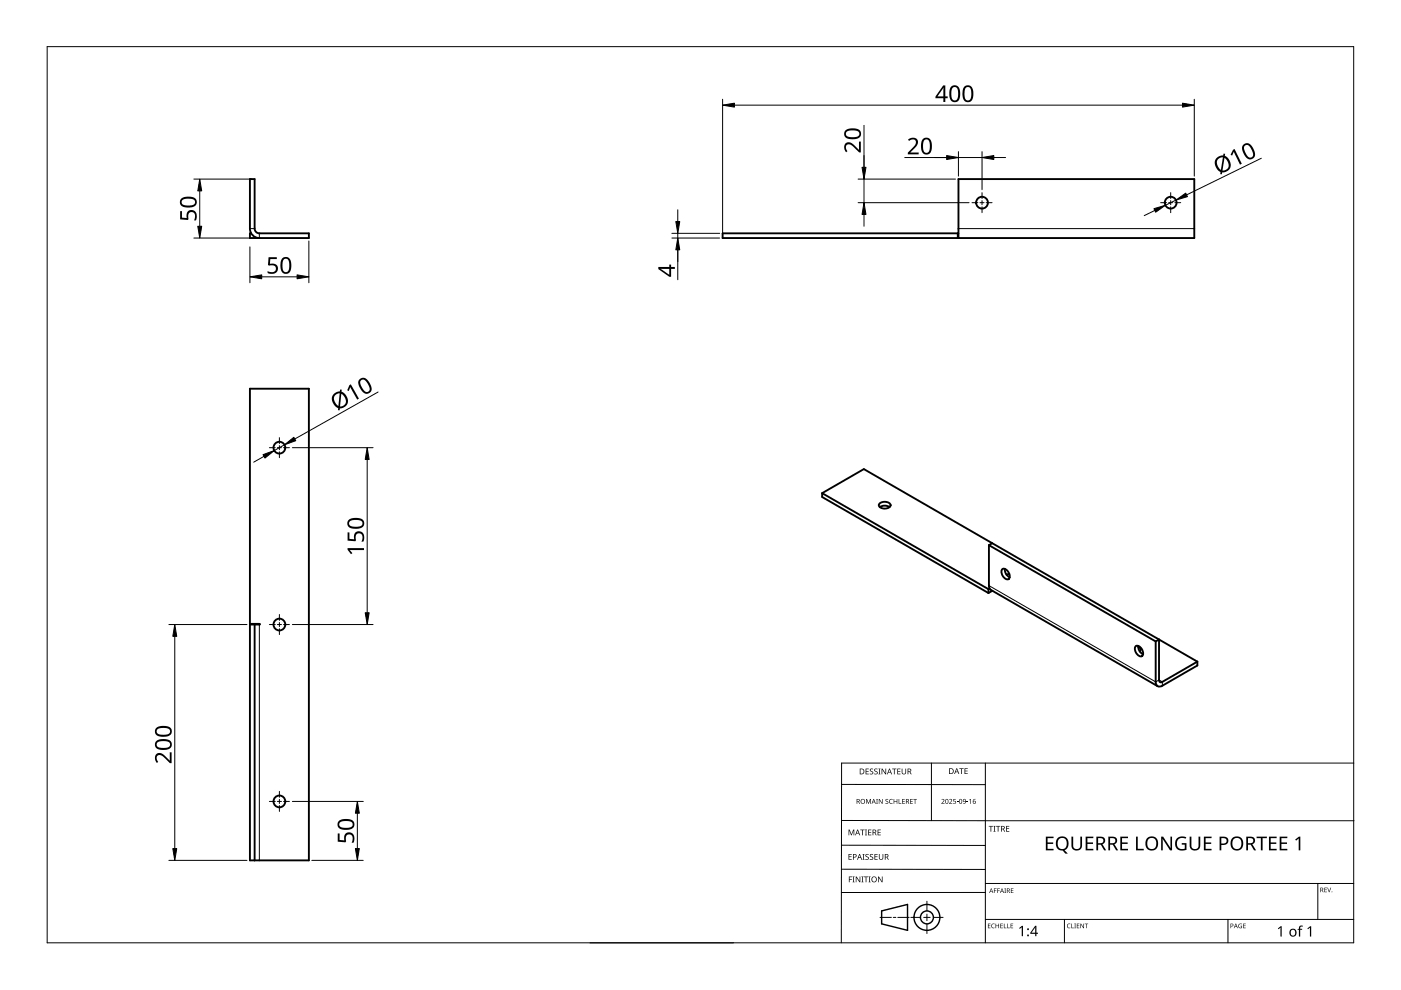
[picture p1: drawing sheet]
<svg xmlns="http://www.w3.org/2000/svg" width="297mm" height="210mm" viewBox="0 0 297 210" stroke-linecap="round" stroke-linejoin="round" font-family="sans-serif">
<g fill="none" stroke="#000" stroke-width=".4">
<path d="M53.3 49.5h-.3v1h12.5v-1h-10.5a1 1 0 0 1-1-1v-10.5h-1v10.5a2 2 0 0 0 2 2M203.1 49.5v1M203.2 49.5h-50v1h100v-12.5h-50v12.5M53 82.4h12.5v100h-12.5v-50h2.1v-.1h-2.1zM174.3 104.6v.8l35.3 20.3M174.3 104.6l8.9-5.1 27.2 15.7M174.3 104.6l35.3 20.3M186.4 106.8a1.56 1.56 0 0 1 2.4 .3 1.44 1.44 0 0 1-2.5 0zM188.6 107.5a1.85 1.85 0 0 0-2.1 0M209.7 115.6v8.6l.2 .7 35.5 20.6M209.7 115.6l35.3 20.4M210.4 115.2l-.7 .4"/>
<path d="M210.4 115.2l43.5 25.1M54 132.4v50M209.6 124.9v.8M209.8 124.8l-.2 .1M210.4 125.3l-.8 .4M212.6 120.6a1.44 1.44 0 0 1 1.2 2.2 1.44 1.44 0 0 1-1.2-2.2zM213 120.6a1.85 1.85 0 0 0 1.1 1.8M214 121.7l-.6 .1M240.9 137a1.44 1.44 0 0 1 1.2 2.1 1.44 1.44 0 0 1-1.2-2.1zM241.3 137.1a.59 .59 0 0 1 .5 .9l-.1 .1M241.3 136.9a1.85 1.85 0 0 0 1.1 1.8M245 136v8.6a.86 .86 0 0 0 .4 .9 .86 .86 0 0 0 1-.1l7.5-4.3v-.8"/>
<path d="M245 136l.7-.4v8.6l.2 .4h.5l7.5-4.3"/>
<circle cx="208.2" cy="43" r="1.25"/>
<circle cx="248.2" cy="43" r="1.25"/>
<circle cx="59.2" cy="94.9" r="1.25"/>
<circle cx="59.2" cy="132.4" r="1.25"/>
<circle cx="59.2" cy="169.9" r="1.25"/>
</g>
<path d="M53 48.5h1M55 49.5v1M203.2 48.5h50M55 132.4v50M209.7 124.2l35.3 20.4 .7-.4 .7 .4v.8" fill="none" stroke="#000" stroke-width=".21"/>
<path d="M10 9.9h277v190h-277z" fill="none" stroke="#000" stroke-width=".21"/>
<g fill="none" stroke="#000" stroke-width=".21">
<path d="M178.4 179.2l30.5 .1M178.4 166.3l30.5 .1M178.5 174h108.6M197.5 161.8v12.2M208.9 161.8v38.1M287 161.8h-108.6v38.1M125.1 199.9h30.5M178.4 184.3h30.5M186.6 194.5h2.4M189.4 194.5h.5M190.4 194.5h2.4M193.1 194.5h2.1"/>
<path d="M195.8 194.5h1.4M196.5 191.1v2M196.5 193.8v1.4M196.5 195.9v2M197.9 194.5h2.1M208.9 189.2h-30.5M208.9 187.3h78.1M208.9 194.9h78.1M225.7 194.9v5M260.4 194.9v5M279.4 187.3v7.6"/>
</g>
<g fill="none" stroke="#000" stroke-width=".3">
<path d="M186.9 193.1l5.5-1.3v5.5l-5.5-1.4z"/>
<circle cx="196.5" cy="194.5" r="1.37"/>
<circle cx="196.5" cy="194.5" r="2.74"/>
</g>
<g fill="#000">
<path d="M179.9 175.9h.2l.4 1 .4-1h.2v1.2h-.1v-1.1l-.4 1.1h-.2l-.4-1.1 .1 1.1h-.2zM182.4 175.9h.9v.1h-.4v1.1h-.1v-1.1h-.4zM183.4 175.9h.4l-.1 .1v1l.1 .1h-.4l.1-.1v-1zM183.6 169.4h.2l.3 .8 .4-.8h.2v1h-.2v-.9l-.4 .9-.4-.9 .1 .9h-.2zM183.5 163h.7v.1h-.5v.4h.5v.1h-.5v.4h.5v.2h-.7zM184.1 175.9h.6v.1h-.5v.4h.5v.1h-.5v.5h.5v.1h-.6zM184.5 163.1l.4-.2 .2 .1v.1a.25 .25 0 0 0-.4-.1 .25 .25 0 0 0 0 .4 .4 .4 0 0 1 .5 .3 .4 .4 0 0 1-.3 .5 .4 .4 0 0 1-.5-.2h.1a.27 .27 0 0 0 .4 .1 .27 .27 0 0 0-.1-.4l-.3-.3zM185.4 163.1l.4-.2 .3 .1-.1 .1a.25 .25 0 0 0-.4-.1 .25 .25 0 0 0 0 .4 .4 .4 0 0 1 .5 .3 .4 .4 0 0 1-.3 .5 .4 .4 0 0 1-.5-.2h.1a.27 .27 0 0 0 .4 .1 .27 .27 0 0 0 0-.4l-.4-.3zM185.8 169.4h.3l-.1 .1v.8l.1 .1h-.3l.1-.1zM186.2 163h.5l-.2 .1v1l.2 .1h-.5l.2-.1v-1zM186.1 175.9h.6v.1h-.5v.4h.5v.1h-.5v.5h.5v.1h-.6zM186.3 169.4h.2l.5 .8v-.8h.1v1h-.1l-.6-.8v.8h-.1z"/>
<path d="M186.9 163h.2l.6 1v-1h.2v1.2h-.2l-.6-1v1h-.2zM187.8 169.5l.3-.1h.2v.2a.25 .25 0 0 0-.3-.1 .25 .25 0 0 0-.1 .3 .25 .25 0 0 0 .3 .1 .32 .32 0 0 1 0 .5 .32 .32 0 0 1-.5-.1 .25 .25 0 0 0 .4 .1 .25 .25 0 0 0 0-.4l-.3-.2zM188.6 169.5l.4-.1h.3l-.1 .2a.41 .41 0 0 0-.6 .3 .41 .41 0 0 0 .6 .4 .48 .48 0 0 1-.6-.1 .48 .48 0 0 1 0-.7zM189.1 163h1v.1h-.4v1.1h-.2v-1.1h-.4zM189.5 169.4h.1v.4h.5v-.4h.1v1h-.1v-.5h-.5v.5h-.1zM190.5 169.4h.2v.9h.4v.1h-.6zM190.2 163h.7v.1h-.5v.4h.5v.1h-.5v.4h.5v.2h-.7zM191.3 169.4h.5v.1h-.4v.3h.4v.1h-.4v.4h.4v.1h-.5zM191.2 163h.1v.8a.32 .32 0 0 0 .3 .3 .32 .32 0 0 0 .4-.4v-.7h.1v.7a.47 .47 0 0 1-.5 .5 .47 .47 0 0 1-.4-.5zM193 169.4h.5v.1h-.4v.3h.4v.1h-.4v.4h.4v.1h-.5zM193.6 169.4h.8v.1h-.3v.9h-.2v-.9h-.3zM199.6 169.5a.37 .37 0 0 1 .6 0 .37 .37 0 0 1-.2 .6l-.2 .2h.5v.1h-.7l.3-.4a.27 .27 0 0 0 .2-.3 .27 .27 0 0 0-.4-.1z"/>
<path d="M201.2 169.5a.37 .37 0 0 1 .6 0 .37 .37 0 0 1-.2 .6l-.2 .2h.5v.1h-.7l.3-.4a.27 .27 0 0 0 .3-.3 .27 .27 0 0 0-.5-.1zM202.1 169.4h.5v.1h-.4v.3a.34 .34 0 0 1 .5 .2 .34 .34 0 0 1-.2 .4 .34 .34 0 0 1-.4-.1 .29 .29 0 0 0 .4 0 .29 .29 0 0 0 0-.4 .29 .29 0 0 0-.4 0zM202.8 170l.4 .1zM203.4 162.9h.9v.1h-.4v1.1h-.1v-1.1h-.4zM204.9 170l.4 .1zM204.5 162.9h.7v.1h-.5v.4h.4v.1h-.4v.5h.5v.1h-.7zM205.5 169.6l.4-.2v1h-.2v-.9zM209.6 175.1h.9v.2h-.3v1h-.2v-1h-.4zM210.6 175.1h.5l-.2 .1v1l.2 .1h-.5l.2-.1v-1zM211.2 175.1h.9v.2h-.4v1h-.2v-1h-.3zM213.3 175.1h.7v.2h-.5v.3h.5v.2h-.5v.4h.5v.1h-.7zM227.2 177.4h.3v1.9a.76 .76 0 0 0 .8 .7 .76 .76 0 0 0 .7-.7v-1.9h.4v1.9a1.12 1.12 0 0 1-1.1 1 1.12 1.12 0 0 1-1.1-1z"/>
<path d="M249.5 177.7a1.87 1.87 0 0 1 2-.2l-.1 .3a1.2 1.2 0 0 0-1.9 .9 1.2 1.2 0 0 0 1.7 1.3v-.9h-.6v-.3h1v1.4a1.59 1.59 0 0 1-2.4-.9v-.1a1.67 1.67 0 0 1 .3-1.5zM252.2 177.4h.4v1.9a.76 .76 0 0 0 .8 .7 .76 .76 0 0 0 .7-.7v-1.9h.4v1.9a1.12 1.12 0 0 1-1.2 1 1.12 1.12 0 0 1-1.1-1zM180 185.8h.7v.2h-.6v.4h.5v.1h-.5v.6h-.1zM179.9 181.1h.7v.1h-.5v.4h.4v.1h-.4v.5h.5v.1h-.7zM180.8 185.8h.4l-.1 .2v.9l.1 .2h-.4l.1-.2v-.9zM181.4 185.8h.2l.7 1.1v-1.1h.1v1.3h-.2l-.6-1v1h-.2zM182.6 185.8h.5l-.2 .2v.9l.2 .2h-.5l.2-.2v-.9zM182.9 181.1h.4l-.1 .1v1l.1 .1h-.4l.1-.1v-1zM183.2 185.8h.9v.2h-.4v1.1h-.2v-1.1h-.3zM183.5 181.2l.5-.1h.2v.2a.25 .25 0 0 0-.4-.1 .25 .25 0 0 0 0 .4 .4 .4 0 0 1 .4 .3 .4 .4 0 0 1-.2 .4 .4 .4 0 0 1-.5-.2 .27 .27 0 0 0 .5 .1 .27 .27 0 0 0-.1-.4l-.4-.3zM184.2 185.8h.4l-.1 .2v.9l.1 .2h-.4l.1-.2v-.9zM184.5 181.2l.4-.1h.2v.2a.25 .25 0 0 0-.4-.1 .25 .25 0 0 0 0 .4 .4 .4 0 0 1 .5 .3 .4 .4 0 0 1-.3 .4 .4 .4 0 0 1-.5-.2h.1a.27 .27 0 0 0 .4 .1 .27 .27 0 0 0-.1-.4l-.3-.3z"/>
<path d="M185.4 181.1h.7v.1h-.5v.4h.5v.1h-.5v.5h.5v.1h-.7zM186.2 185.8h.1l.7 1.1v-1.1h.1v1.3h-.2l-.6-1v1h-.1zM186.3 181.1h.2v.8a.32 .32 0 0 0 .3 .3 .32 .32 0 0 0 .3-.3v-.8h.2v.8a.47 .47 0 0 1-.5 .4 .47 .47 0 0 1-.5-.4zM209.5 195.8h.5l-.4 .1v.3h.4l-.4 .1v.4l.4 .1h-.5zM210.3 196l.3-.2 .3 .1v.1a.39 .39 0 0 0-.6 .3 .39 .39 0 0 0 .6 .4 .46 .46 0 0 1-.7-.1 .46 .46 0 0 1 .1-.6zM210.7 188.4h.6l-.4 .1v.3h.4l-.4 .1v.4h-.2zM211.4 188.4h.6l-.4 .1v.3h.4l-.4 .1v.4h-.2zM211.1 195.8h.1v.4h.5v-.4h.1v1h-.1v-.5h-.5v.5h-.1zM212.1 195.8h.5l-.4 .1v.3h.4l-.4 .1v.4l.4 .1h-.5zM212.8 195.8h.2v.9l.4 .1h-.6zM212.9 188.4h.4l-.1 .1 .1 .8h-.4l.2-.1zM213.6 195.8h.1v.9l.4 .1h-.5z"/>
<path d="M214.3 195.8h.5l-.4 .1v.3h.4l-.4 .1v.4l.4 .1h-.5zM214.3 188.4h.6l-.5 .1v.3h.4l-.4 .1v.3l.5 .1h-.6zM216.1 196.8l.6-.5h.2v2.2h-.3v-1.9l-.4 .3zM221.7 177.4h1.7v.3h-1.3v.9h1.2v.3h-1.2v1.1h1.3v.3h-1.7zM226.3 196l.4-.2 .3 .1-.1 .1a.39 .39 0 0 0-.6 .3 .39 .39 0 0 0 .6 .4 .46 .46 0 0 1-.6-.1 .46 .46 0 0 1 0-.6zM227.1 195.8h.2v.9l.4 .1h-.6zM227.8 195.8h.3l-.1 .1 .1 .9h-.3l.1-.1zM228.3 195.8h.5l-.4 .1v.3h.4l-.4 .1v.4l.4 .1h-.5zM229.1 195.8h.1l.5 .8v-.8h.1v1h-.1l-.5-.8v.8h-.1zM230 195.8h.7l-.3 .1v.9h-.1v-.9zM230.2 177.4h1.6v.3h-1.3v.9h1.2v.3h-1.2v1.1h1.3v.3h-1.6zM237.5 177.4h1.7v.3h-1.3v.9h1.2v.3h-1.2v1.1h1.3v.3h-1.7z"/>
<path d="M240.9 177.4h.3v2.6h1.3v.3h-1.6zM246.2 177.4h.4l1.6 2.4v-2.4h.3v2.9h-.4l-1.6-2.4v2.4h-.3zM255.2 177.4h1.7v.3h-1.3v.9h1.2v.3h-1.2v1.1h1.3v.3h-1.7zM262.7 196l.6-.1-.1 .1a.4 .4 0 0 0-.5 .3 .4 .4 0 0 0 .5 .4v-.3l-.2-.1h.3v.5a.53 .53 0 0 1-.7-.1 .53 .53 0 0 1 .1-.7zM263.6 195.8h.5l-.4 .1v.3h.4l-.4 .1v.4l.4 .1h-.5zM266.4 177.4h2.2v.3h-.9v2.6h-.4v-2.6h-.9zM269 177.4h1.7v.3h-1.3v.9h1.2v.3h-1.2v1.1h1.3v.3h-1.7zM270.9 196.8l.6-.4h.2v2.2h-.2v-1.9l-.4 .3zM271.3 177.4h1.6v.3h-1.2v.9h1.2v.3h-1.2v1.1h1.2v.3h-1.6zM274.6 178l.8-.6h.3v2.9h-.4l.1-2.5-.6 .4zM275.5 196.4l.7-.1v.2h-.4l-.1 .2v.2h.4v.2h-.4v1.5h-.3v-1.5h-.3l.3-.2zM277.2 196.8l.6-.4h.2v2.2h-.3v-1.9l-.4 .3z"/>
<path d="M280.8 188.2h.5l-.4 .1v.3h.4l-.4 .1v.4l.4 .1h-.5zM281.4 188.2h.1l.3 .8 .3-.8h.1l-.3 1h-.1z"/>
<path d="M181.6 169.4h.3a.29 .29 0 0 1 .4 .2 .29 .29 0 0 1-.2 .4l.3 .4h-.2l-.2-.4h-.2v.4h-.2zM181.8 169.5v.4h.1a.2 .2 0 0 0 .2-.2 .2 .2 0 0 0-.2-.2z"/>
<path d="M181.8 175.9h.1l.5 1.2h-.2l-.1-.4h-.5l-.2 .4h-.1zM181.8 176l-.2 .6h.4z"/>
<path d="M182.3 163h.4a.61 .61 0 0 1 .6 .6 .61 .61 0 0 1-.7 .6h-.3zM182.4 163.1v.9h.2a.48 .48 0 0 0 .5-.4 .48 .48 0 0 0-.5-.5z"/>
<path d="M182.4 169.9a.51 .51 0 0 1 1 0 .51 .51 0 0 1-1 0zM182.6 169.9a.4 .4 0 0 0 .8 0 .4 .4 0 0 0-.8 0z"/>
<path d="M185 175.9h.3a.35 .35 0 0 1 .5 .2 .35 .35 0 0 1-.3 .5l.4 .5h-.2l-.3-.5h-.2v.5h-.2zM185.2 176v.5h.1a.23 .23 0 0 0 .3-.3 .23 .23 0 0 0-.3-.2z"/>
<path d="M185.2 169.4l.5 1-.3-.3h-.4l-.2 .3zM185.2 169.5l-.1 .5h.3z"/>
<path d="M188.5 163h.2l.4 1.2h-.1l-.2-.4h-.5l-.1 .4h-.2zM188.6 163.1l-.2 .6h.4z"/>
<path d="M192.1 169.4h.3a.29 .29 0 0 1 .3 .2 .29 .29 0 0 1-.2 .4l.3 .4h-.1l-.3-.4h-.2v.4h-.1zM192.2 169.5v.4h.2a.2 .2 0 0 0 .2-.2 .2 .2 0 0 0-.3-.2z"/>
<path d="M192.4 163h.4a.35 .35 0 0 1 .4 .2 .35 .35 0 0 1-.2 .4l.3 .6h-.2l-.3-.5h-.2v.5h-.2zM192.6 163.1v.4h.2a.23 .23 0 0 0 .3-.2 .23 .23 0 0 0-.3-.2z"/>
<path d="M200.5 169.5l.4-.1 .2 .2v.5l-.2 .3h-.3l-.2-.2zM200.6 169.6v.1a.37 .37 0 0 0-.1 .4 .37 .37 0 0 0 .4 .2 .4 .4 0 0 0 .1-.5 .4 .4 0 0 0-.4-.2z"/>
<path d="M201.2 162.9h.4a.61 .61 0 0 1 .6 .6 .61 .61 0 0 1-.6 .6h-.4zM201.4 163v1h.1a.48 .48 0 0 0 .5-.5 .48 .48 0 0 0-.4-.5z"/>
<path d="M202.8 162.9h.1l.5 1.2h-.2l-.1-.4h-.5l-.1 .4h-.2zM202.8 163l-.1 .6h.3z"/>
<path d="M203.5 169.5l.3-.1 .2 .2v.5l-.2 .3h-.3l-.1-.2zM203.5 169.6v.1a.37 .37 0 0 0-.1 .4 .37 .37 0 0 0 .4 .2 .4 .4 0 0 0 .1-.5 .4 .4 0 0 0-.4-.2z"/>
<path d="M204.2 169.5a.49 .49 0 0 1 .6 .4 .49 .49 0 0 1-.4 .5l-.2-.1h.4l.1-.4a.32 .32 0 0 1-.5 .1 .32 .32 0 0 1 0-.5zM204.3 169.7a.22 .22 0 0 0 .4 0 .22 .22 0 0 0-.4 0z"/>
<path d="M206.4 169.5l.4-.1-.3 .2-.1 .3a.35 .35 0 0 1 .5 .2 .35 .35 0 0 1-.4 .4 .35 .35 0 0 1-.3-.4zM206.4 170.1a.22 .22 0 0 0 .4 0 .22 .22 0 0 0-.4 0z"/>
<path d="M212.3 175.1h.3a.35 .35 0 0 1 .4 .3 .35 .35 0 0 1-.2 .4l.3 .5h-.2l-.3-.5h-.2v.5h-.1zM212.4 175.2v.5h.2a.23 .23 0 0 0 .3-.2 .23 .23 0 0 0-.3-.3z"/>
<path d="M224.2 177.7a1.42 1.42 0 0 1 1.8-.1 1.42 1.42 0 0 1 .5 1.7l-.3 .6-.5 .4 .7 .7h-.5l-.6-.7a1.53 1.53 0 0 1-1.4-.9 1.53 1.53 0 0 1 .3-1.7zM224.6 177.9a1.23 1.23 0 0 0 .5 2.1 1.23 1.23 0 0 0 1.1-.9 1.23 1.23 0 0 0-.6-1.4h-.6z"/>
<path d="M232.5 177.4h.8a.84 .84 0 0 1 1 .6 .84 .84 0 0 1-.6 1l.8 1.3h-.4l-.7-1.2h-.6v1.2h-.3zM232.8 177.7v1.1h.5a.56 .56 0 0 0 .6-.6 .56 .56 0 0 0-.7-.5z"/>
<path d="M235 177.4h.8a.84 .84 0 0 1 1 .6 .84 .84 0 0 1-.5 1l.8 1.3h-.5l-.7-1.2h-.5v1.2h-.4zM235.4 177.7v1.1h.4a.56 .56 0 0 0 .7-.6 .56 .56 0 0 0-.7-.5z"/>
<path d="M243.2 177.7a1.44 1.44 0 0 1 1.9-.1 1.44 1.44 0 0 1 .4 1.9 1.39 1.39 0 0 1-1.9 .7 1.39 1.39 0 0 1-.7-1.9zM243.5 177.9a1.23 1.23 0 0 0 .6 2.1 1.23 1.23 0 0 0 1.1-.9 1.23 1.23 0 0 0-.6-1.4h-.6z"/>
<path d="M258.6 177.4h.7a.92 .92 0 0 1 1.1 .9 .92 .92 0 0 1-1.1 .9h-.4v1.1h-.3zM258.9 177.7v1.1a.73 .73 0 0 0 .9 0 .73 .73 0 0 0 .2-.8l-.4-.3z"/>
<path d="M261.2 177.7a1.44 1.44 0 0 1 1.9-.1 1.44 1.44 0 0 1 .4 1.9 1.39 1.39 0 0 1-1.9 .7 1.39 1.39 0 0 1-.7-1.9zM261.6 177.9a1.23 1.23 0 0 0 .5 2.1 1.23 1.23 0 0 0 1.1-.9 1.23 1.23 0 0 0-.5-1.4h-.7z"/>
<path d="M264.2 177.4h.8a.84 .84 0 0 1 1.1 .6 .84 .84 0 0 1-.6 1l.8 1.3h-.4l-.7-1.2h-.6v1.2h-.4zM264.6 177.7v1.1h.4a.56 .56 0 0 0 .7-.6 .56 .56 0 0 0-.7-.5z"/>
<path d="M180.8 181.1h.4a.41 .41 0 0 1 .4 .5 .41 .41 0 0 1-.6 .2v.5h-.2zM181 181.2v.5a.29 .29 0 0 0 .5-.3 .29 .29 0 0 0-.5-.2z"/>
<path d="M182.2 181.1h.1l.5 1.2h-.2l-.1-.4h-.5l-.1 .4h-.2zM182.3 181.2l-.2 .6h.3z"/>
<path d="M184.7 186.5a.61 .61 0 0 1 1.2 0 .61 .61 0 0 1-1.2 0zM184.9 186.5a.45 .45 0 0 0 .9 0 .45 .45 0 0 0-.9 0z"/>
<path d="M187.6 181.1h.3a.35 .35 0 0 1 .5 .2 .35 .35 0 0 1-.3 .4l.4 .6h-.2l-.3-.5h-.3v.5h-.1zM187.7 181.2v.5h.2a.23 .23 0 0 0 .3-.3 .23 .23 0 0 0-.3-.2z"/>
<path d="M210.1 188.4l.5 .9-.2-.3h-.4l-.3 .3zM210.2 188.5l-.2 .4h.3z"/>
<path d="M212.4 188.4l.5 .9-.3-.3h-.3l-.3 .3zM212.4 188.5l-.1 .4h.3z"/>
<path d="M213.5 188.4h.2a.28 .28 0 0 1 .4 .2 .28 .28 0 0 1-.2 .3l.3 .4-.4-.4h-.2v.4h-.1zM213.6 188.5v.3h.1a.19 .19 0 0 0 .3-.2 .19 .19 0 0 0-.3-.1z"/>
<path d="M219.5 196.3h.2v1.5h.4v.2h-.4v.5h-.2v-.5h-1.1v-.2zM219.5 196.6l-.8 1.2h.8z"/>
<path d="M260.9 195.8h.2a.32 .32 0 0 1 .4 .4 .32 .32 0 0 1-.5 .2v.4h-.1zM261 195.9v.4a.24 .24 0 0 0 .4-.2 .24 .24 0 0 0-.4-.2z"/>
<path d="M262 195.8l.4 1-.2-.3h-.4l-.2 .3zM262 196l-.1 .4h.3z"/>
<path d="M273.6 197.1a.82 .82 0 0 1 1.2 .1 .82 .82 0 0 1-.2 1.2 .82 .82 0 0 1-1.2-.4zM273.8 197.2a.6 .6 0 0 0-.1 .8 .6 .6 0 0 0 .8 .2l.1-.3a.53 .53 0 0 0-.1-.6 .53 .53 0 0 0-.7-.1z"/>
<path d="M279.9 188.2h.3a.28 .28 0 0 1 .3 .2 .28 .28 0 0 1-.1 .3l.2 .5-.3-.4h-.2v.4h-.2zM280.1 188.3v.4h.1a.19 .19 0 0 0 .2-.2 .19 .19 0 0 0-.2-.2z"/>
<circle cx="218" cy="198.3" r=".2"/>
<circle cx="218" cy="197" r=".2"/>
<circle cx="282.4" cy="189.1" r=".09"/>
</g>
<g fill="none" stroke="#000" stroke-width=".21">
<path d="M206.1 43h1.2M207.8 43h.8M208.2 40.8v1.3M208.2 42.5v.9M208.2 43.8v1.3M209.1 43h1.2M246.1 43h1.2M247.8 43h.8M248.2 40.8v1.3M248.2 42.5v.9M248.2 43.8v1.3M249.1 43h1.2"/>
<path d="M57.1 94.9h1.3M58.8 94.9h.9M59.2 92.8v1.2M59.2 94.5v.9M59.2 95.8v1.2M60.1 94.9h1.3M57.1 132.4h1.3M58.8 132.4h.9M59.2 130.3v1.2M59.2 132v.9M59.2 133.3v1.2M60.1 132.4h1.3"/>
<path d="M57.1 169.9h1.3M58.8 169.9h.9M59.2 167.8v1.2M59.2 169.5v.9M59.2 170.8v1.2M60.1 169.9h1.3"/>
</g>
<g fill="none" stroke="#000" stroke-width=".21">
<path d="M41.1 38h12.3M153.2 21v28.8M155.7 22.3h95M181.9 38h20.7M183.2 26.6v16.4M191.8 33.4h16.4M203.2 32.2v5.1M208.2 32.2v8M210.7 33.4h2.5M253.2 21v16.3M267.4 33.6l-15.8 7.7M41.1 50.5h13.3"/>
<path d="M42.3 40.5v7.5M53 52.3v7.6M55.5 58.7h7.5M65.5 51.1v8.8M142.5 49.5h10.1M142.5 50.5h10.1M143.7 44.5v2.5M143.7 49.5v9.8M181.9 43h23.6M183.2 45.5v2.5M244.8 44.6l-2.2 1.1M249.3 42.4l-2.2 1.1"/>
<path d="M56 96.8l-2.2 1.2M60.3 94.3l-2.2 1.2M62 94.9h17.1M77.8 97.4v32.5M80.2 83.1l-17.7 10M35.8 132.4h16.6M37.1 134.9v45M62 132.4h17.1M62 169.9h15M75.8 172.4v7.5M35.8 182.4h16.6M66.1 182.4h10.9"/>
</g>
<g fill="#000" stroke="#000" stroke-width=".21">
<path d="M153.2 22.3l2.5-.4v.8zM182.8 35.5h.8l-.4 2.5zM200.7 33l2.5 .4-2.5 .4zM208.2 33.4l2.5-.4v.8zM250.7 21.9l2.5 .4-2.5 .4zM42.3 38l.5 2.5h-.9zM41.9 48h.9l-.5 2.5zM53 58.7l2.5-.4v.8zM63 58.3l2.5 .4-2.5 .4zM143.7 50.5l.4 2.5h-.8zM143.3 47h.8l-.4 2.5zM183.2 43l.4 2.5h-.8z"/>
<path d="M244.7 44.2l2.4-.7-2.1 1.5zM249.3 42.4l2.1-1.5 .4 .8zM55.8 96.4l2.3-.9-1.9 1.6zM60.3 94.3l2-1.6 .4 .7zM77.8 94.9l.5 2.5h-.9zM37.1 132.4l.4 2.5h-.9zM77.4 129.9h.9l-.5 2.5zM36.6 179.9h.9l-.4 2.5zM75.8 169.9l.4 2.5h-.9zM75.3 179.9h.9l-.4 2.5z"/>
</g>
<g fill="#000">
<path d="M179.2 30.4a1.5 1.5 0 0 1 2.2 .7l.7 .7v-1.8h.4v2.3h-.3l-1.2-1.1a.98 .98 0 0 0-1.6-.2v.4l.3 .7-.3 .2a1.47 1.47 0 0 1-.2-1.9zM192.5 29.6a1.16 1.16 0 0 1 1.3-.4 1.16 1.16 0 0 1 .8 1.1l-.3 .7-1.3 1.3h1.8v.4h-2.3v-.3l1.1-1.1a.98 .98 0 0 0 .2-1.7h-.4l-.7 .3zM261.4 31.7l.3-.1 1.6 3.1-.4 .2-1.3-2.7-.4 .8-.3-.2zM38.2 44.8h.4v1.3l1 .1a1.17 1.17 0 0 1 1-1.7 1.17 1.17 0 0 1 1.1 1.6l-.2 .6h-.4a1.03 1.03 0 0 0-.5-1.7 .93 .93 0 0 0-.6 1.4l-.2 .2-1.6-.1zM56.9 54.5h1.8v.4h-1.4l-.1 1a1.17 1.17 0 0 1 1.8 1 1.17 1.17 0 0 1-1.6 1.2l-.7-.2v-.4a1.03 1.03 0 0 0 1.8-.5 .93 .93 0 0 0-1.5-.7l-.2-.1zM74.1 81.7l.3-.2 1.7 3-.4 .2-1.4-2.6-.3 .8-.4-.1zM73.7 112.9h.4v1.4h1a1.17 1.17 0 0 1 1-1.7 1.17 1.17 0 0 1 1.1 1.6l-.2 .6h-.4a1.03 1.03 0 0 0-.5-1.7 .93 .93 0 0 0-.6 1.4l-.2 .3-1.6-.2zM73.7 116.2h3.5v.4h-3.1l.6 .7-.3 .2-.7-.9zM33.1 159.9a1.5 1.5 0 0 1 2.2 .6l.7 .8v-1.8h.4v2.3h-.4l-1.1-1.1a.98 .98 0 0 0-1.6-.3l-.1 .5 .3 .6-.2 .3a1.46 1.46 0 0 1-.2-1.9zM71.6 176.7h.4v1.4l1 .1a1.17 1.17 0 0 1 1-1.7 1.17 1.17 0 0 1 1.1 1.6l-.1 .6h-.5a1.03 1.03 0 0 0 .3-1.1 1.03 1.03 0 0 0-.8-.7 .93 .93 0 0 0-.6 1.5l-.1 .2-1.7-.1z"/>
<path d="M201.7 18.3a1.16 1.16 0 0 1 1.3 0 1.16 1.16 0 0 1 .6 1.2 1.69 1.69 0 0 1-1 2.2 1.27 1.27 0 0 1-1.3-1.6v-1zM202 18.6a2.16 2.16 0 0 0 .2 2.7 .82 .82 0 0 0 .9-1.1 1.35 1.35 0 0 0-.7-1.8z"/>
<path d="M204.5 18.3a1.16 1.16 0 0 1 1.3 0 1.16 1.16 0 0 1 .6 1.2 1.69 1.69 0 0 1-1 2.2 1.27 1.27 0 0 1-1.3-1.6v-1zM204.8 18.6a2.16 2.16 0 0 0 .2 2.7 .82 .82 0 0 0 .9-1.1 1.35 1.35 0 0 0-.7-1.8z"/>
<path d="M179.2 27.7a2.6 2.6 0 0 1 3.3 .2 1.22 1.22 0 0 1-.3 1.3 1.22 1.22 0 0 1-1.2 .3 1.53 1.53 0 0 1-2-1zM179.5 27.9a.75 .75 0 0 0 0 1 .75 .75 0 0 0 .9 .2h1a.69 .69 0 0 0 .8-.7 .69 .69 0 0 0-.8-.7h-1.3z"/>
<path d="M195.7 29.4a1.16 1.16 0 0 1 1.3 0 1.16 1.16 0 0 1 .6 1.2 1.69 1.69 0 0 1-1 2.2 1.27 1.27 0 0 1-1.3-1.6v-1zM196 29.7a2.16 2.16 0 0 0 .2 2.7 .82 .82 0 0 0 .9-1.1 1.35 1.35 0 0 0-.7-1.7z"/>
<path d="M200 18.1h.4v2.3h.5v.4h-.5v.8h-.4v-.8h-1.7v-.3zM200 18.6l-1.2 1.8h1.2z"/>
<path d="M257.9 33.6a1.92 1.92 0 0 1 1.4-.6l.1-.4h.4l-.1 .4a1.81 1.81 0 0 1 1.2 1.9 1.81 1.81 0 0 1-1.6 1.7h-.2v.4l-.4-.1 .1-.4a2.05 2.05 0 0 1-.9-2.9zM259.6 33.5l-.4 2.7a1.23 1.23 0 0 0 1.3-.8 1.23 1.23 0 0 0-.4-1.4zM258.3 33.7a1.51 1.51 0 0 0 .6 2.3l.4-2.6h-.5z"/>
<path d="M263.6 30.7a1.24 1.24 0 0 1 2.1 .7 1.54 1.54 0 0 1-.1 2.2 1.27 1.27 0 0 1-1.8-.8l-.5-1.3zM263.9 30.9a1.92 1.92 0 0 0 .5 2.1 .69 .69 0 0 0 1 .4 .69 .69 0 0 0 .2-1 1.91 1.91 0 0 0-1.3-1.7z"/>
<path d="M38.4 42.2a2.6 2.6 0 0 1 3.2 .1 1.22 1.22 0 0 1-.2 1.3 1.22 1.22 0 0 1-1.3 .4 1.53 1.53 0 0 1-2-1zM38.7 42.4a.75 .75 0 0 0 0 .9 .75 .75 0 0 0 .9 .3l1-.1a.69 .69 0 0 0 .8-.7 .69 .69 0 0 0-.8-.6h-1.3z"/>
<path d="M59.9 54.7a1.16 1.16 0 0 1 1.3 0 1.16 1.16 0 0 1 .5 1.2 1.69 1.69 0 0 1-1 2.2 1.27 1.27 0 0 1-1.2-1.6l.1-1.2zM60.2 55a2.16 2.16 0 0 0 .2 2.7 .82 .82 0 0 0 .9-1.1 1.35 1.35 0 0 0-.7-1.7z"/>
<path d="M139.6 56.6h2.3v-.5h.4v.5h.8v.4h-.8v1.7h-.4l-2.3-1.7zM140 57l1.9 1.3v-1.3z"/>
<path d="M70.8 83.5l.6-.4 .7-.1v-.4h.4l-.1 .4a1.81 1.81 0 0 1 1.4 1.9 1.81 1.81 0 0 1-1.5 1.7h-.2l-.1 .4h-.3v-.5a2 2 0 0 1-.9-3zM72.4 83.5l-.3 2.7a1.23 1.23 0 0 0 1.2-.8 1.23 1.23 0 0 0-.4-1.4zM71.1 83.8a1.51 1.51 0 0 0 .6 2.3l.3-2.7-.5 .1z"/>
<path d="M76.3 80.4a1.25 1.25 0 0 1 2 .6 1.54 1.54 0 0 1 .1 2.3 1.27 1.27 0 0 1-1.9-.8l-.5-1.3zM76.5 80.7a1.92 1.92 0 0 0 .6 2 .69 .69 0 0 0 1 .3 .69 .69 0 0 0 .2-1 1.91 1.91 0 0 0-1.5-1.5z"/>
<path d="M73.9 110.3a2.6 2.6 0 0 1 3.2 .2 1.22 1.22 0 0 1-.2 1.3 1.22 1.22 0 0 1-1.3 .3 1.53 1.53 0 0 1-2-1zM74.2 110.5a.75 .75 0 0 0 0 .9 .75 .75 0 0 0 .9 .3l1-.1a.69 .69 0 0 0 .8-.6 .69 .69 0 0 0-.8-.7h-1.3z"/>
<path d="M33.1 157.2a2.6 2.6 0 0 1 3.2 .1 1.22 1.22 0 0 1-.2 1.3 1.22 1.22 0 0 1-1.2 .4 1.53 1.53 0 0 1-2.1-1zM33.4 157.4a.75 .75 0 0 0 0 .9 .75 .75 0 0 0 .9 .3l1-.1a.69 .69 0 0 0 .8-.7 .69 .69 0 0 0-.8-.6h-1.3z"/>
<path d="M33.1 154.4a2.6 2.6 0 0 1 3.2 .2 1.22 1.22 0 0 1-.2 1.3 1.22 1.22 0 0 1-1.2 .3 1.53 1.53 0 0 1-2.1-1zM33.4 154.6a.75 .75 0 0 0 0 .9 .75 .75 0 0 0 .9 .3l1-.1a.69 .69 0 0 0 .8-.6 .69 .69 0 0 0-.8-.7h-1.3z"/>
<path d="M71.8 174.1a2.6 2.6 0 0 1 3.2 .2 1.22 1.22 0 0 1-.2 1.3 1.22 1.22 0 0 1-1.2 .4 1.53 1.53 0 0 1-2-1.1zM72.1 174.3a.75 .75 0 0 0 0 1 .75 .75 0 0 0 .9 .2h1a.69 .69 0 0 0 .8-.7 .69 .69 0 0 0-.8-.7h-1.3z"/>
</g>
</svg>
